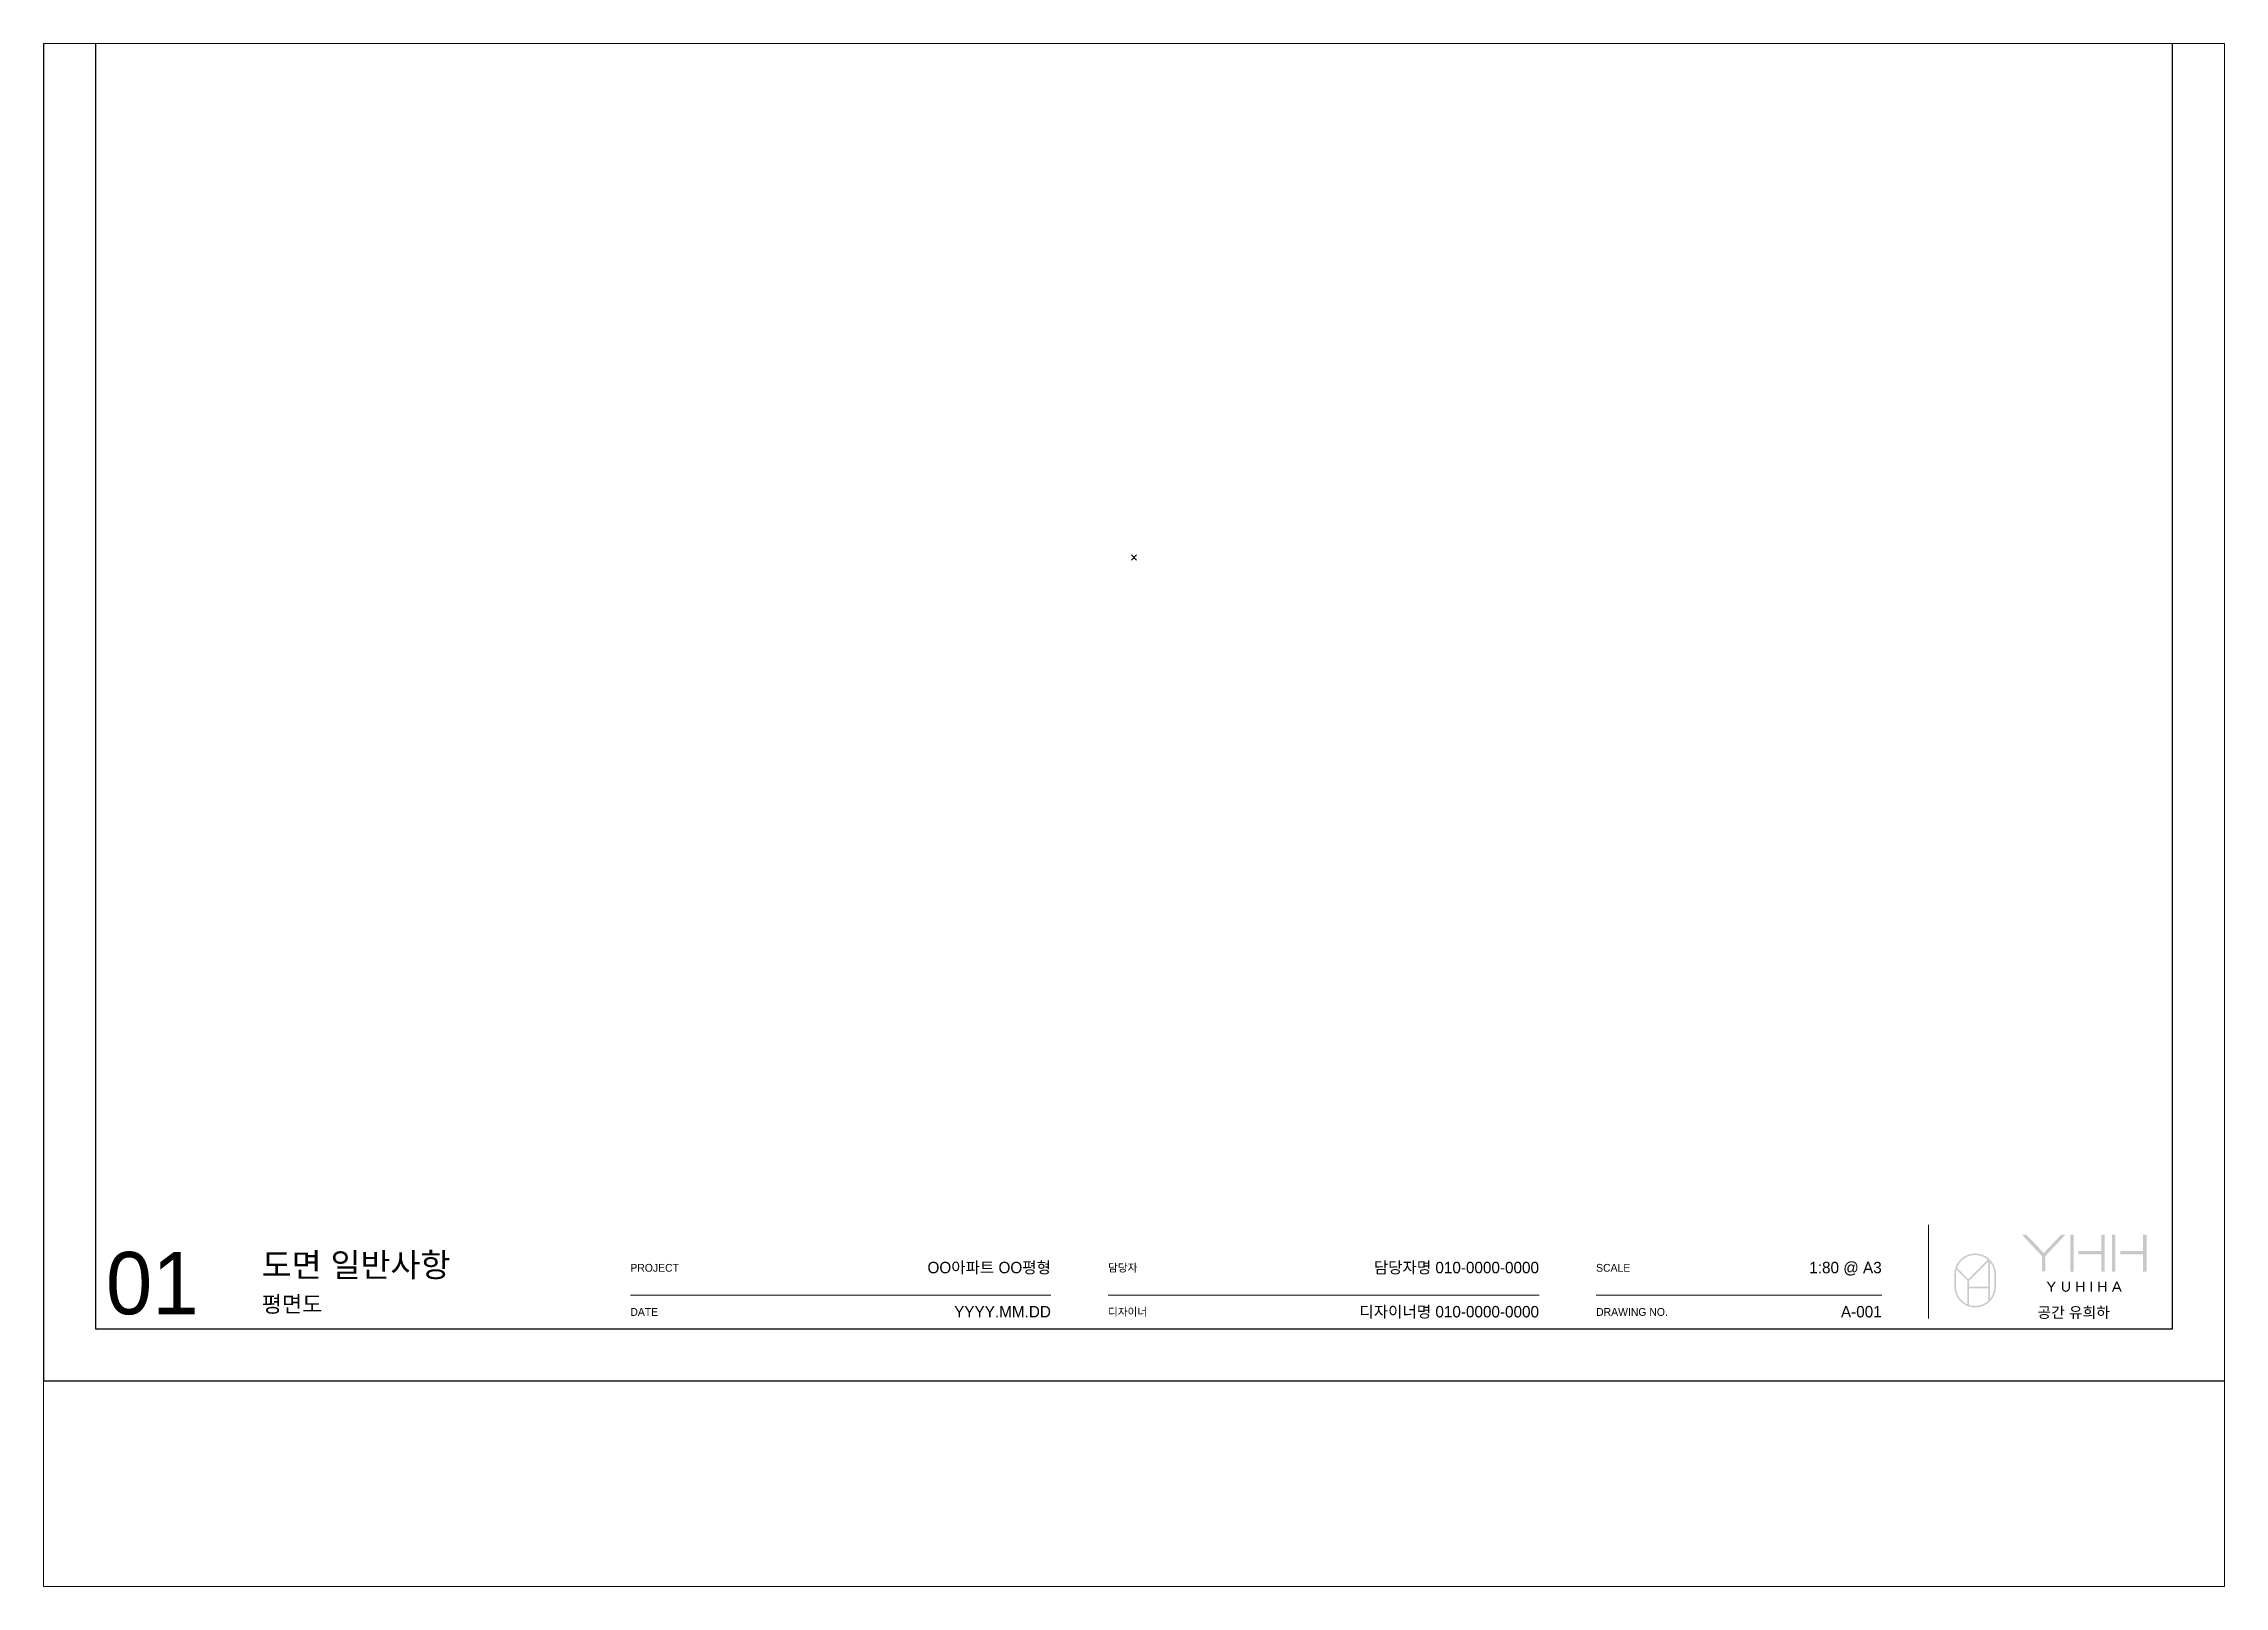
# Paper-space layout '1018_평면검토_80' of a CAD drawing. Header units: millimetres. Extents: x 0 to 420, y 0 to 297.
# The model-space entities are those that its viewports show. They can reach past a viewport. Long polylines and large blocks are cut down to what shows.
import ezdxf
from ezdxf.enums import TextEntityAlignment as Align

# ---------------------------------------------------------------- set-up
doc = ezdxf.new("R2010")
doc.units = ezdxf.units.MM
doc.layers.get('Defpoints').update_dxf_attribs({"color": 142})
doc.layers.add('12. TXT1', color=132, linetype='Continuous')
doc.layers.add('20. FOR', color=7, linetype='Continuous')
doc.styles.add('YUHIHA_TEXT', font='Pretendard-Regular.ttf')
doc.styles.add('YUHIHA_TEXT_BOLD', font='')
doc.styles.get('YUHIHA_TEXT_BOLD').set_extended_font_data('Pretendard', bold=True)

# ---------------------------------------------------------------- blocks, each defined once
blk = doc.blocks.new('YUHIHA_Sheet_Logo_Symbol')
h = blk.add_hatch(color=7)
h.paths.add_polyline_path([(7.7, 4), (7.69, 3.89), (7.69, 3.78), (7.68, 3.67), (7.67, 3.56), (7.65, 3.45), (7.64, 3.34), (7.62, 3.23), (7.59, 3.13), (7.56, 3.02), (7.53, 2.92), (7.5, 2.82), (7.47, 2.72), (7.43, 2.62), (7.39, 2.52), (7.34, 2.42), (7.29, 2.33), (7.25, 2.23), (7.19, 2.14), (7.14, 2.05), (7.08, 1.96), (7.02, 1.88), (6.96, 1.79), (6.9, 1.71), (6.83, 1.63), (6.83, 8.76), (6.9, 8.68), (6.96, 8.59), (7.02, 8.51), (7.08, 8.42), (7.14, 8.33), (7.19, 8.24), (7.25, 8.15), (7.29, 8.06), (7.34, 7.96), (7.39, 7.87), (7.43, 7.77), (7.47, 7.67), (7.5, 7.57), (7.53, 7.47), (7.56, 7.36), (7.59, 7.26), (7.62, 7.15), (7.64, 7.05), (7.65, 6.94), (7.67, 6.83), (7.68, 6.72), (7.69, 6.61), (7.69, 6.5), (7.7, 6.39), (7.7, 4)], flags=0)
h.paths.add_polyline_path([(2.82, 0.5), (2.82, 3.66), (6.53, 3.66), (6.53, 1.31), (6.44, 1.23), (6.36, 1.16), (6.27, 1.08), (6.18, 1.02), (6.08, 0.95), (5.99, 0.89), (5.89, 0.83), (5.79, 0.77), (5.69, 0.72), (5.59, 0.67), (5.49, 0.62), (5.38, 0.57), (5.27, 0.53), (5.16, 0.49), (5.05, 0.46), (4.94, 0.43), (4.83, 0.4), (4.71, 0.37), (4.6, 0.35), (4.48, 0.34), (4.36, 0.32), (4.24, 0.31), (4.12, 0.31), (4, 0.3), (3.95, 0.3), (3.9, 0.31), (3.85, 0.31), (3.8, 0.31), (3.74, 0.31), (3.69, 0.32), (3.64, 0.32), (3.59, 0.33), (3.54, 0.33), (3.49, 0.34), (3.45, 0.35), (3.4, 0.35), (3.35, 0.36), (3.3, 0.37), (3.25, 0.38), (3.2, 0.39), (3.15, 0.4), (3.11, 0.41), (3.06, 0.43), (3.01, 0.44), (2.96, 0.45), (2.92, 0.47), (2.87, 0.48), (2.82, 0.5)], flags=0)
h.paths.add_polyline_path([(0.3, 4), (0.3, 6.39), (0.3, 6.42), (0.3, 6.46), (0.31, 6.5), (0.31, 6.53), (0.31, 6.57), (0.31, 6.61), (0.31, 6.64), (0.32, 6.68), (0.32, 6.72), (0.32, 6.75), (0.33, 6.79), (0.33, 6.83), (0.34, 6.86), (0.34, 6.9), (0.35, 6.93), (0.35, 6.97), (0.36, 7.01), (0.36, 7.04), (0.37, 7.08), (0.38, 7.11), (0.38, 7.15), (0.39, 7.18), (0.4, 7.22), (0.41, 7.25), (2.52, 5.14), (2.52, 0.61), (2.36, 0.69), (2.2, 0.77), (2.05, 0.86), (1.9, 0.96), (1.76, 1.06), (1.62, 1.17), (1.49, 1.29), (1.37, 1.41), (1.25, 1.54), (1.13, 1.67), (1.02, 1.81), (0.92, 1.96), (0.83, 2.1), (0.74, 2.26), (0.66, 2.42), (0.59, 2.58), (0.52, 2.74), (0.47, 2.91), (0.42, 3.09), (0.38, 3.26), (0.35, 3.44), (0.32, 3.63), (0.31, 3.81), (0.3, 4)], flags=0)
h.paths.add_polyline_path([(4, 10.08), (4.12, 10.08), (4.23, 10.07), (4.34, 10.07), (4.46, 10.05), (4.57, 10.04), (4.68, 10.02), (4.79, 10), (4.9, 9.97), (5, 9.94), (5.11, 9.91), (5.21, 9.88), (5.32, 9.84), (5.42, 9.8), (5.52, 9.75), (5.62, 9.71), (5.71, 9.66), (5.81, 9.61), (5.9, 9.55), (5.99, 9.5), (6.08, 9.44), (6.17, 9.37), (6.26, 9.31), (6.34, 9.24), (6.42, 9.17), (2.67, 5.42), (0.51, 7.59), (0.57, 7.76), (0.65, 7.94), (0.73, 8.11), (0.83, 8.27), (0.93, 8.43), (1.03, 8.59), (1.15, 8.74), (1.27, 8.88), (1.4, 9.01), (1.54, 9.14), (1.68, 9.26), (1.83, 9.38), (1.99, 9.48), (2.15, 9.58), (2.31, 9.67), (2.49, 9.76), (2.66, 9.83), (2.84, 9.89), (3.03, 9.95), (3.21, 10), (3.41, 10.03), (3.6, 10.06), (3.8, 10.08), (4, 10.08)], flags=0)
h.paths.add_polyline_path([(6.59, 9.02), (6.53, 9.08), (6.53, 9.07), (6.54, 9.07), (6.54, 9.07), (6.54, 9.07), (6.54, 9.06), (6.55, 9.06), (6.55, 9.06), (6.55, 9.06), (6.55, 9.05), (6.56, 9.05), (6.56, 9.05), (6.56, 9.05), (6.56, 9.04), (6.57, 9.04), (6.57, 9.04), (6.57, 9.04), (6.57, 9.04), (6.58, 9.03), (6.58, 9.03), (6.58, 9.03), (6.58, 9.03), (6.58, 9.02), (6.59, 9.02), (6.59, 9.02), (6.59, 9.02)], flags=0)
h.paths.add_polyline_path([(2.82, 5.14), (6.53, 8.84), (6.53, 3.97), (2.82, 3.97), (2.82, 5.14)], flags=0)
h.paths.add_polyline_path([(4, 10.39), (3.73, 10.38), (3.46, 10.35), (3.19, 10.3), (2.94, 10.24), (2.69, 10.16), (2.44, 10.07), (2.21, 9.96), (1.98, 9.84), (1.76, 9.7), (1.56, 9.55), (1.36, 9.39), (1.17, 9.21), (1, 9.03), (0.83, 8.83), (0.68, 8.62), (0.55, 8.4), (0.42, 8.18), (0.31, 7.94), (0.22, 7.7), (0.14, 7.45), (0.08, 7.19), (0.04, 6.93), (0.01, 6.66), (0, 6.39), (0, 4), (0.01, 3.73), (0.04, 3.46), (0.08, 3.2), (0.14, 2.94), (0.22, 2.69), (0.31, 2.44), (0.42, 2.21), (0.55, 1.98), (0.68, 1.77), (0.83, 1.56), (1, 1.36), (1.17, 1.17), (1.36, 1), (1.56, 0.83), (1.76, 0.68), (1.98, 0.55), (2.21, 0.42), (2.44, 0.31), (2.69, 0.22), (2.94, 0.14), (3.19, 0.08), (3.46, 0.04), (3.73, 0.01), (4, 0), (4.27, 0.01), (4.54, 0.04), (4.8, 0.08), (5.06, 0.14), (5.31, 0.22), (5.56, 0.31), (5.79, 0.42), (6.02, 0.55), (6.23, 0.68), (6.44, 0.83), (6.64, 1), (6.83, 1.17), (7, 1.36), (7.17, 1.56), (7.32, 1.77), (7.45, 1.98), (7.58, 2.21), (7.69, 2.44), (7.78, 2.69), (7.86, 2.94), (7.92, 3.2), (7.96, 3.46), (7.99, 3.73), (8, 4), (8, 6.39), (7.99, 6.66), (7.96, 6.93), (7.92, 7.19), (7.86, 7.45), (7.78, 7.7), (7.69, 7.94), (7.58, 8.18), (7.45, 8.4), (7.32, 8.62), (7.17, 8.83), (7, 9.03), (6.83, 9.21), (6.64, 9.39), (6.44, 9.55), (6.23, 9.7), (6.02, 9.84), (5.79, 9.96), (5.56, 10.07), (5.31, 10.16), (5.06, 10.24), (4.8, 10.3), (4.54, 10.35), (4.27, 10.38), (4, 10.39)], flags=0)
blk = doc.blocks.new('YUHIHA_Sheet_Logo_Wordmark')
for points in [[(3.86, 3.98), (3.86, 6.89), (0, 10.99), (0.89, 10.99), (4.21, 7.47), (7.55, 10.99), (8.38, 10.99), (4.52, 6.89), (4.52, 3.98), (3.86, 3.98)], [(5.78, 0.79), (5.78, 0.02), (5.55, 0.02), (5.55, 0.79), (4.76, 1.99), (5.04, 1.99), (5.66, 1.04), (6.29, 1.99), (6.57, 1.99), (5.78, 0.79)], [(9.14, 0.39), (9.13, 0.38), (9.12, 0.37), (9.11, 0.35), (9.1, 0.34), (9.09, 0.32), (9.08, 0.31), (9.07, 0.3), (9.06, 0.28), (9.05, 0.27), (9.03, 0.26), (9.02, 0.24), (9.01, 0.23), (9, 0.22), (8.99, 0.21), (8.97, 0.2), (8.96, 0.19), (8.95, 0.18), (8.94, 0.16), (8.92, 0.15), (8.91, 0.14), (8.89, 0.13), (8.88, 0.13), (8.87, 0.12), (8.85, 0.11), (8.84, 0.1), (8.82, 0.09), (8.81, 0.08), (8.79, 0.07), (8.78, 0.07), (8.76, 0.06), (8.74, 0.05), (8.73, 0.05), (8.71, 0.04), (8.7, 0.04), (8.68, 0.03), (8.67, 0.03), (8.65, 0.02), (8.64, 0.02), (8.62, 0.02), (8.61, 0.01), (8.59, 0.01), (8.57, 0.01), (8.56, 0), (8.54, 0), (8.53, 0), (8.51, 0), (8.49, 0), (8.48, 0), (8.46, 0), (8.44, 0), (8.42, 0), (8.41, 0), (8.39, 0), (8.37, 0.01), (8.36, 0.01), (8.34, 0.01), (8.32, 0.01), (8.31, 0.02), (8.29, 0.02), (8.27, 0.03), (8.26, 0.03), (8.24, 0.04), (8.22, 0.04), (8.21, 0.05), (8.19, 0.05), (8.18, 0.06), (8.16, 0.07), (8.15, 0.07), (8.13, 0.08), (8.12, 0.09), (8.1, 0.1), (8.09, 0.11), (8.07, 0.11), (8.06, 0.12), (8.05, 0.13), (8.03, 0.14), (8.02, 0.15), (8, 0.16), (7.99, 0.17), (7.98, 0.18), (7.97, 0.2), (7.95, 0.21), (7.94, 0.22), (7.93, 0.23), (7.92, 0.24), (7.91, 0.25), (7.9, 0.27), (7.89, 0.28), (7.88, 0.29), (7.87, 0.31), (7.86, 0.32), (7.85, 0.33), (7.84, 0.35), (7.83, 0.36), (7.82, 0.38), (7.81, 0.39), (7.8, 0.41), (7.79, 0.42), (7.79, 0.44), (7.78, 0.45), (7.77, 0.47), (7.77, 0.48), (7.76, 0.5), (7.75, 0.52), (7.75, 0.53), (7.74, 0.55), (7.74, 0.57), (7.73, 0.58), (7.73, 0.6), (7.73, 0.62), (7.72, 0.63), (7.72, 0.65), (7.72, 0.67), (7.72, 0.69), (7.71, 0.7), (7.71, 0.72), (7.71, 0.74), (7.71, 0.76), (7.71, 0.77), (7.71, 0.79), (7.71, 1.99), (7.95, 1.99), (7.95, 0.79), (7.95, 0.78), (7.95, 0.77), (7.95, 0.76), (7.95, 0.74), (7.95, 0.73), (7.95, 0.72), (7.96, 0.7), (7.96, 0.69), (7.96, 0.68), (7.96, 0.67), (7.96, 0.66), (7.97, 0.64), (7.97, 0.63), (7.97, 0.62), (7.98, 0.61), (7.98, 0.6), (7.98, 0.59), (7.99, 0.57), (7.99, 0.56), (8, 0.55), (8, 0.54), (8.01, 0.53), (8.01, 0.52), (8.02, 0.51), (8.02, 0.5), (8.03, 0.49), (8.04, 0.48), (8.04, 0.47), (8.05, 0.46), (8.06, 0.45), (8.06, 0.44), (8.07, 0.43), (8.08, 0.42), (8.09, 0.41), (8.09, 0.41), (8.1, 0.4), (8.11, 0.39), (8.12, 0.38), (8.13, 0.37), (8.13, 0.37), (8.14, 0.36), (8.15, 0.35), (8.16, 0.35), (8.17, 0.34), (8.18, 0.33), (8.19, 0.33), (8.2, 0.32), (8.21, 0.31), (8.22, 0.31), (8.23, 0.3), (8.24, 0.3), (8.25, 0.29), (8.26, 0.29), (8.27, 0.28), (8.28, 0.28), (8.29, 0.27), (8.3, 0.27), (8.31, 0.27), (8.32, 0.26), (8.34, 0.26), (8.35, 0.26), (8.36, 0.26), (8.37, 0.25), (8.38, 0.25), (8.39, 0.25), (8.4, 0.25), (8.42, 0.25), (8.43, 0.25), (8.44, 0.24), (8.45, 0.24), (8.46, 0.24), (8.48, 0.24), (8.49, 0.24), (8.5, 0.24), (8.51, 0.24), (8.52, 0.25), (8.53, 0.25), (8.54, 0.25), (8.56, 0.25), (8.57, 0.25), (8.58, 0.25), (8.59, 0.26), (8.6, 0.26), (8.61, 0.26), (8.62, 0.26), (8.63, 0.27), (8.64, 0.27), (8.65, 0.28), (8.66, 0.28), (8.67, 0.28), (8.69, 0.29), (8.7, 0.29), (8.71, 0.3), (8.72, 0.3), (8.73, 0.31), (8.74, 0.31), (8.75, 0.32), (8.76, 0.33), (8.77, 0.33), (8.78, 0.34), (8.79, 0.35), (8.79, 0.35), (8.8, 0.36), (8.81, 0.37), (8.82, 0.38), (8.83, 0.38), (8.84, 0.39), (8.85, 0.4), (8.85, 0.41), (8.86, 0.42), (8.87, 0.43), (8.88, 0.43), (8.88, 0.44), (8.89, 0.45), (8.9, 0.46), (8.91, 0.47), (8.91, 0.48), (8.92, 0.49), (8.93, 0.5), (8.93, 0.51), (8.94, 0.52), (8.94, 0.53), (8.95, 0.54), (8.95, 0.56), (8.96, 0.57), (8.96, 0.58), (8.97, 0.59), (8.97, 0.6), (8.98, 0.61), (8.98, 0.62), (8.98, 0.63), (8.99, 0.65), (8.99, 0.66), (8.99, 0.67), (8.99, 0.68), (9, 0.69), (9, 0.71), (9, 0.72), (9, 0.73), (9, 0.74), (9, 0.76), (9, 0.77), (9, 0.78), (9, 0.79), (9, 1.99), (9.24, 1.99), (9.24, 0.79), (9.24, 0.77), (9.24, 0.76), (9.24, 0.74), (9.24, 0.72), (9.24, 0.7), (9.24, 0.69), (9.24, 0.67), (9.23, 0.65), (9.23, 0.63), (9.23, 0.62), (9.22, 0.6), (9.22, 0.58), (9.21, 0.57), (9.21, 0.55), (9.2, 0.54), (9.2, 0.52), (9.19, 0.5), (9.18, 0.49), (9.18, 0.47), (9.17, 0.46), (9.16, 0.44), (9.15, 0.43), (9.15, 0.41), (9.14, 0.39)], [(12, 0.02), (11.76, 0.02), (11.76, 0.91), (10.72, 0.91), (10.72, 0.02), (10.48, 0.02), (10.48, 1.99), (10.72, 1.99), (10.72, 1.15), (11.76, 1.15), (11.76, 1.99), (12, 1.99), (12, 0.02)], [(13.25, 1.99), (13.48, 1.99), (13.48, 0.02), (13.25, 0.02), (13.25, 1.99)], [(16.25, 0.02), (16.01, 0.02), (16.01, 0.91), (14.97, 0.91), (14.97, 0.02), (14.73, 0.02), (14.73, 1.99), (14.97, 1.99), (14.97, 1.15), (16.01, 1.15), (16.01, 1.99), (16.25, 1.99), (16.25, 0.02)]]:
    blk.add_hatch(color=7).paths.add_polyline_path(points, flags=0)
h = blk.add_hatch(color=7)
h.paths.add_polyline_path([(15.29, 3.91), (15.29, 7.25), (10.89, 7.25), (10.89, 7.86), (15.29, 7.86), (15.29, 10.99), (15.95, 10.99), (15.95, 3.91), (15.29, 3.91)], flags=0)
h.paths.add_polyline_path([(9.31, 10.99), (9.97, 10.99), (9.97, 3.91), (9.31, 3.91), (9.31, 10.99)], flags=0)
h = blk.add_hatch(color=7)
h.paths.add_polyline_path([(23.33, 3.91), (23.33, 7.25), (18.94, 7.25), (18.94, 7.86), (23.33, 7.86), (23.33, 10.99), (24, 10.99), (24, 3.91), (23.33, 3.91)], flags=0)
h.paths.add_polyline_path([(17.36, 10.99), (18.02, 10.99), (18.02, 3.91), (17.36, 3.91), (17.36, 10.99)], flags=0)
h = blk.add_hatch(color=7)
h.paths.add_polyline_path([(18.65, 0.81), (18.29, 1.7), (17.92, 0.81), (18.65, 0.81)], flags=0)
h.paths.add_polyline_path([(19.24, 0.02), (18.98, 0.02), (18.75, 0.57), (17.82, 0.57), (17.59, 0.02), (17.34, 0.02), (18.16, 1.99), (18.42, 1.99), (19.24, 0.02)], flags=0)
blk = doc.blocks.new('YUHIHA_Sheet_A3')
at = {"color": 8, "lineweight": 9}
for p, q in [((363, 12), (363, 30)), ((205, 16.5), (288, 16.5))]:
    blk.add_line(p, q, dxfattribs=at)
at = {"color": 8}
blk.add_lwpolyline([(0, 0), (420, 0), (420, 297), (0, 297)], close=True, dxfattribs=at)
at = {"layer": 'Defpoints'}
for p, q in [((209.5, 158), (210.5, 159)), ((209.5, 159), (210.5, 158))]:
    blk.add_line(p, q, dxfattribs=at)
at = {"layer": 'Defpoints', "color": 7}
blk.add_lwpolyline([(10, 10), (410, 10), (410, 287), (10, 287)], close=True, dxfattribs=at)
for name, p in [('YUHIHA_Sheet_Logo_Wordmark', (381, 17.12)), ('YUHIHA_Sheet_Logo_Symbol', (368, 14.12))]:
    blk.add_blockref(name, p)
at = {"layer": '12. TXT1', "style": 'YUHIHA_TEXT'}
for s, height, p in [('담당자', 1.5, (205, 21)), ('디자이너', 1.5, (205, 12.5)), ('공간 유희하', 2.1, (384, 12.12))]:
    blk.add_text(s, height=height, dxfattribs=at).set_placement(p)
at = {"layer": '12. TXT1', "style": 'YUHIHA_TEXT', "flags": 1}
blk.add_attdef('DRAWING_LABEL', text='', height=2.3, dxfattribs=at).set_placement((288, 25.7), align=Align.RIGHT)
at = {"layer": '12. TXT1', "style": 'YUHIHA_TEXT'}
for tag, p, height in [('SHEET', (12, 12.8), 12), ('DRAWING', (42, 13.2), 3.1)]:
    blk.add_attdef(tag, p, '', height=height, dxfattribs=at)
blk.add_attdef('DRAWING_NO', text='', height=2.2, dxfattribs=at).set_placement((354, 12.2), align=Align.RIGHT)
blk = doc.blocks.new('YUHIHA_Sheet_ProjectInfo')
at = {"color": 8, "lineweight": 9}
for p, q in [((113, 16.5), (194, 16.5)), ((299, 16.5), (354, 16.5))]:
    blk.add_line(p, q, dxfattribs=at)
at = {"layer": '12. TXT1', "style": 'YUHIHA_TEXT'}
for s, p in [('PROJECT', (113, 21)), ('SCALE', (299, 21)), ('DATE', (113, 12.5)), ('DRAWING NO.', (299, 12.5))]:
    blk.add_text(s, height=1.5, dxfattribs=at).set_placement(p)
for s, p in [('OO아파트 OO평형', (194, 20.7)), ('담당자명 010-0000-0000', (288, 20.7)), ('1:80 @ A3', (354, 20.7)), ('YYYY.MM.DD', (194, 12.2)), ('디자이너명 010-0000-0000', (288, 12.2))]:
    blk.add_text(s, height=2.2, dxfattribs=at).set_placement(p, align=Align.RIGHT)
blk = doc.blocks.new('YUHIHA_Sheet_Title_GeneralNotes')
at = {"layer": '12. TXT1', "style": 'YUHIHA_TEXT_BOLD'}
blk.add_text('도면 일반사항', height=4.6, dxfattribs=at).set_placement((42, 20))
blk = doc.blocks.new('YUHIHA_Sheet_Header_01FloorPlan')
at = {"layer": '12. TXT1', "style": 'YUHIHA_TEXT'}
blk.add_text('평면도', height=3.2, dxfattribs=at).set_placement((13.5, 277.5))
at = {"layer": '20. FOR', "style": 'YUHIHA_TEXT'}
blk.add_text('W O R K  I N S T R U C T I O N', height=2.1, dxfattribs=at).set_placement((13.5, 283.5))
blk = doc.blocks.new('YUHIHA_Sheet_01FloorPlan_Standard')
at = {"layer": '20. FOR', "xscale": 80, "yscale": 80, "zscale": 80}
blk.add_blockref('YUHIHA_Sheet_A3', (4239, 62237), dxfattribs=at).add_auto_attribs({'SHEET': '01', 'DRAWING': '평면도', 'DRAWING_NO': 'A-001'})
for name in ['YUHIHA_Sheet_Header_01FloorPlan', 'YUHIHA_Sheet_Title_GeneralNotes', 'YUHIHA_Sheet_ProjectInfo']:
    blk.add_blockref(name, (4239, 62237), dxfattribs=at)

msp = doc.modelspace()

# ---------------------------------------------------------------- block references
msp.add_blockref('YUHIHA_Sheet_01FloorPlan_Standard', (484546.9, -37044))

psp = doc.layouts.new('1018_평면검토_80')

# ---------------------------------------------------------------- viewports
at = {"layer": 'Defpoints'}
psp.add_viewport(center=(210, 148.5), size=(420, 297), view_center_point=(505585.85, 33906.69), view_height=23760, dxfattribs=at)

doc.saveas('drawing.dxf')
